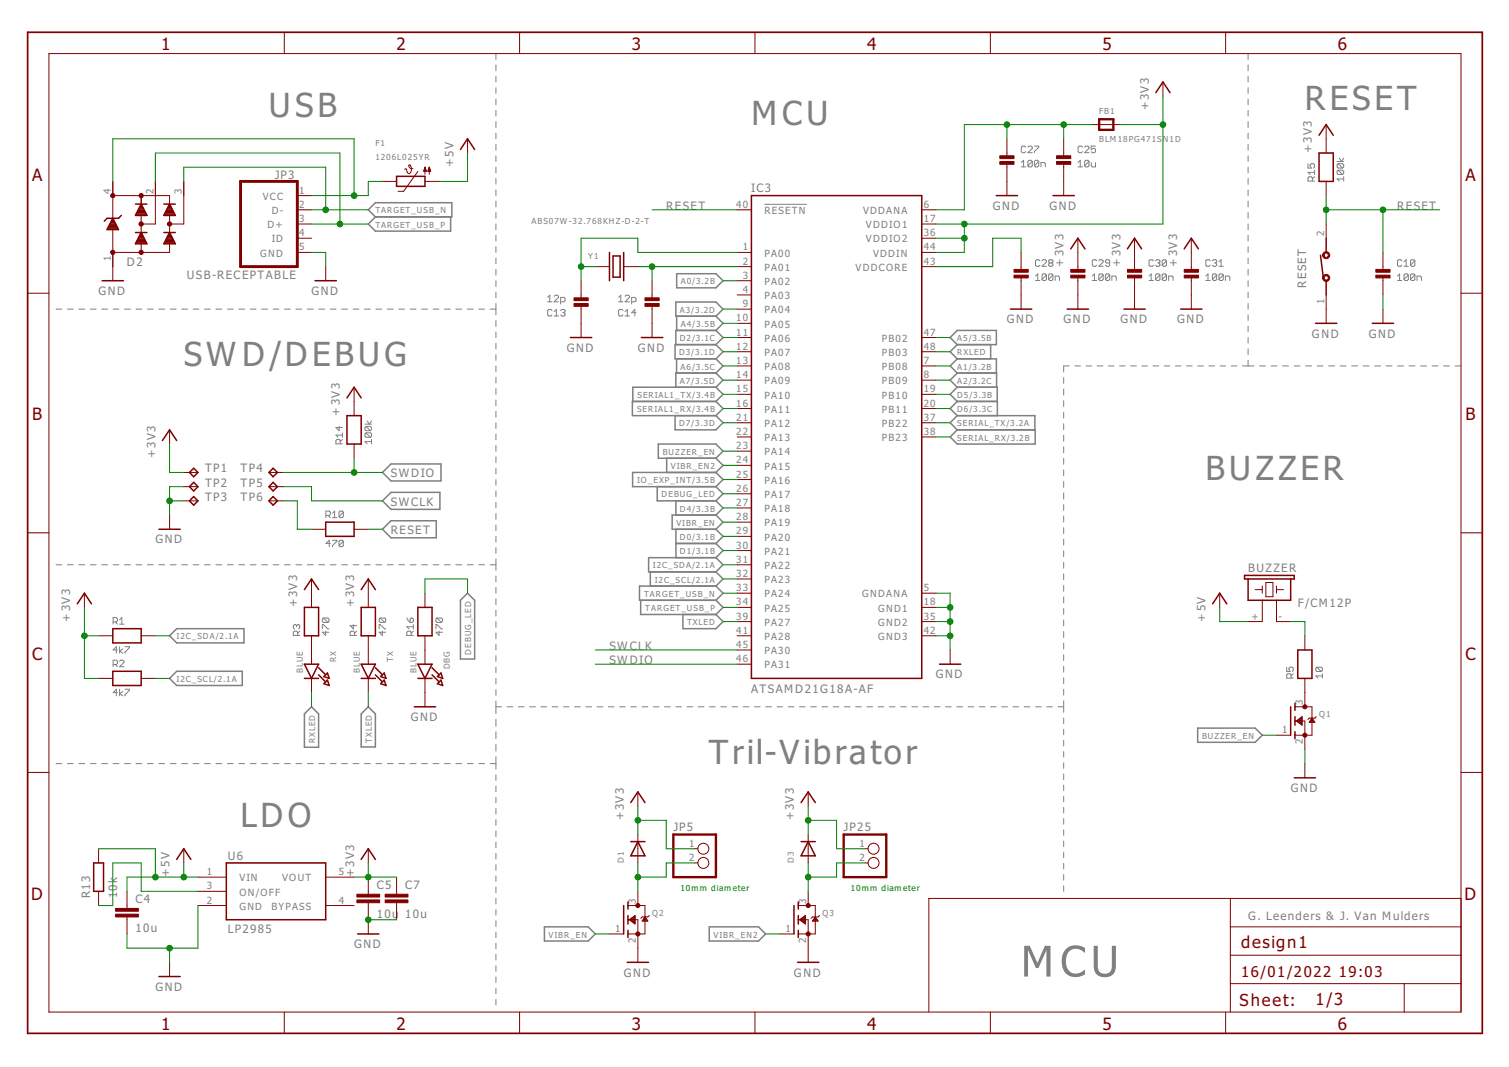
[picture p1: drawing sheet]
<svg xmlns="http://www.w3.org/2000/svg" width="297mm" height="210mm" viewBox="0 0 297 210" stroke-linecap="round" stroke-linejoin="round" font-family="sans-serif">
<defs><g id="words">
<text font-size="10" fill="#808080" x="201" y="192.1">MCU</text>
<g font-size="7.9" fill="#808080">
<text x="52.9" y="23.1">USB</text>
<text x="256.9" y="21.7">RESET</text>
<text x="147.9" y="24.5">MCU</text>
<text x="36.2" y="72">SWD/DEBUG</text>
<text x="237.3" y="94.3">BUZZER</text>
<text x="139.5" y="150.2">Tril-Vibrator</text>
<text x="47.3" y="162.8">LDO</text>
</g>
<g font-size="4" fill="#800000">
<text x="31.7" y="9.9">1</text>
<text x="78" y="9.9">2</text>
<text x="124.3" y="9.9">3</text>
<text x="170.7" y="9.9">4</text>
<text x="217" y="9.9">5</text>
<text x="263.3" y="9.9">6</text>
<text x="6.3" y="35.5">A</text>
<text x="288.5" y="35.5">A</text>
<text x="6.3" y="82.7">B</text>
<text x="288.5" y="82.7">B</text>
<text x="6.3" y="129.8">C</text>
<text x="288.5" y="129.8">C</text>
<text x="6.2" y="177">D</text>
<text x="288.3" y="177">D</text>
<text x="31.7" y="202.6">1</text>
<text x="78" y="202.6">2</text>
<text x="124.3" y="202.6">3</text>
<text x="170.7" y="202.6">4</text>
<text x="217" y="202.6">5</text>
<text x="263.3" y="202.6">6</text>
</g>
<g font-size="3.9" fill="#800000">
<text x="244.3" y="186.5">design1</text>
<text x="244" y="197.8">Sheet:</text>
<text x="259" y="197.7">1/3</text>
</g>
<g font-size="3.5" fill="#800000">
<text x="244.3" y="192.1">16/01/2022</text>
<text x="263.5" y="192.1">19:03</text>
</g>
<g font-size="2.8" fill="#808080">
<text x="226.1" y="21.7" transform="rotate(-90 226.1 21.7)">+3V3</text>
<text x="54.1" y="35.1">JP3</text>
<text x="89.2" y="32.9" transform="rotate(-90 89.2 32.9)">+5V</text>
<text x="258.3" y="30.1" transform="rotate(-90 258.3 30.1)">+3V3</text>
<text x="131.2" y="41.3">RESET</text>
<text x="147.9" y="37.8">IC3</text>
<text x="195.4" y="41.3">GND</text>
<text x="206.6" y="41.3">GND</text>
<text x="275" y="41.3">RESET</text>
<text x="25" y="52.4">D2</text>
<text x="209.4" y="52.4" transform="rotate(-90 209.4 52.4)">+3V3</text>
<text x="220.5" y="52.4" transform="rotate(-90 220.5 52.4)">+3V3</text>
<text x="231.7" y="52.4" transform="rotate(-90 231.7 52.4)">+3V3</text>
<text x="19.4" y="58">GND</text>
<text x="36.8" y="55">USB-RECEPTABLE</text>
<text x="61.3" y="58">GND</text>
<text x="257.1" y="56.6" transform="rotate(-90 257.1 56.6)">RESET</text>
<text x="198.2" y="63.6">GND</text>
<text x="209.4" y="63.6">GND</text>
<text x="220.5" y="63.6">GND</text>
<text x="231.7" y="63.6">GND</text>
<text x="111.6" y="69.2">GND</text>
<text x="125.6" y="69.2">GND</text>
<text x="258.3" y="66.4">GND</text>
<text x="269.4" y="66.4">GND</text>
<text x="66.9" y="81.8" transform="rotate(-90 66.9 81.8)">+3V3</text>
<text x="30.6" y="90.2" transform="rotate(-90 30.6 90.2)">+3V3</text>
<text x="40.4" y="92.9">TP1</text>
<text x="40.4" y="95.7">TP2</text>
<text x="47.3" y="92.9">TP4</text>
<text x="47.3" y="95.7">TP5</text>
<text x="77" y="93.9">SWDIO</text>
<text x="40.4" y="98.5">TP3</text>
<text x="47.3" y="98.5">TP6</text>
<text x="77" y="99.5">SWCLK</text>
<text x="30.6" y="106.9">GND</text>
<text x="77" y="105.1">RESET</text>
<text x="245.7" y="112.5">BUZZER</text>
<text x="58.5" y="119.5" transform="rotate(-90 58.5 119.5)">+3V3</text>
<text x="69.7" y="119.5" transform="rotate(-90 69.7 119.5)">+3V3</text>
<text x="255.5" y="119.5">F/CM12P</text>
<text x="13.8" y="122.3" transform="rotate(-90 13.8 122.3)">+3V3</text>
<text x="237.3" y="122.3" transform="rotate(-90 237.3 122.3)">+5V</text>
<text x="120" y="130.7">SWDIO</text>
<text x="120" y="127.9">SWCLK</text>
<text x="147.9" y="136.4">ATSAMD21G18A-AF</text>
<text x="184.2" y="133.4">GND</text>
<text x="80.9" y="141.8">GND</text>
<text x="254.1" y="155.8">GND</text>
<text x="122.8" y="161.4" transform="rotate(-90 122.8 161.4)">+3V3</text>
<text x="156.3" y="161.4" transform="rotate(-90 156.3 161.4)">+3V3</text>
<text x="132.5" y="163.5">JP5</text>
<text x="166.1" y="163.5">JP25</text>
<text x="33.4" y="172.6" transform="rotate(-90 33.4 172.6)">+5V</text>
<text x="44.8" y="169.2">U6</text>
<text x="69.7" y="172.6" transform="rotate(-90 69.7 172.6)">+3V3</text>
<text x="17.8" y="176.7" transform="rotate(-90 17.8 176.7)">R13</text>
<text x="23" y="176.7" transform="rotate(-90 23 176.7)">10k</text>
<text x="26.7" y="177.7">C4</text>
<text x="74.2" y="174.9">C5</text>
<text x="79.7" y="174.9">C7</text>
<text x="26.7" y="183.3">10u</text>
<text x="44.8" y="183.5">LP2985</text>
<text x="74.2" y="180.5">10u</text>
<text x="79.7" y="180.5">10u</text>
<text x="245.7" y="180.9">G. Leenders &amp; J. Van Mulders</text>
<text x="69.7" y="186.5">GND</text>
<text x="30.6" y="194.9">GND</text>
<text x="122.8" y="192.1">GND</text>
<text x="156.3" y="192.1">GND</text>
</g>
<g font-size="2.3" fill="#808080">
<text x="21.8" y="38.1" transform="rotate(-90 21.8 38.1)">4</text>
<text x="30.2" y="38.1" transform="rotate(-90 30.2 38.1)">2</text>
<text x="35.8" y="38.1" transform="rotate(-90 35.8 38.1)">3</text>
<text x="51.7" y="39.3">VCC</text>
<text x="58.9" y="38.1">1</text>
<text x="58.9" y="40.9">2</text>
<text x="144.9" y="40.9">40</text>
<text x="181.8" y="40.9">6</text>
<text x="52.6" y="44.9">D+</text>
<text x="53.5" y="47.7">ID</text>
<text x="53.5" y="42.1">D-</text>
<text x="58.9" y="43.7">3</text>
<text x="58.9" y="46.5">4</text>
<text x="150.5" y="42.1">RESETN</text>
<text x="169.9" y="42.1">VDDANA</text>
<text x="170.5" y="47.7">VDDIO2</text>
<text x="170.5" y="44.9">VDDIO1</text>
<text x="181.8" y="46.5">36</text>
<text x="181.8" y="43.7">17</text>
<text x="260.7" y="46.5" transform="rotate(-90 260.7 46.5)">2</text>
<text x="21.8" y="51.3" transform="rotate(-90 21.8 51.3)">1</text>
<text x="51.2" y="50.5">GND</text>
<text x="58.9" y="49.3">5</text>
<text x="146.2" y="52">2</text>
<text x="146.2" y="49.3">1</text>
<text x="150.5" y="53.3">PA01</text>
<text x="150.5" y="50.5">PA00</text>
<text x="168.4" y="53.3">VDDCORE</text>
<text x="171.9" y="50.5">VDDIN</text>
<text x="181.8" y="49.3">44</text>
<text x="181.8" y="52">43</text>
<text x="146.2" y="54.8">3</text>
<text x="146.2" y="57.6">4</text>
<text x="150.5" y="56.1">PA02</text>
<text x="150.5" y="58.9">PA03</text>
<text x="260.7" y="59.7" transform="rotate(-90 260.7 59.7)">1</text>
<text x="144.9" y="63.2">10</text>
<text x="146.2" y="60.4">9</text>
<text x="150.5" y="64.5">PA05</text>
<text x="150.5" y="61.7">PA04</text>
<text x="144.9" y="71.6">13</text>
<text x="144.9" y="68.8">12</text>
<text x="144.9" y="66">11</text>
<text x="150.5" y="70">PA07</text>
<text x="150.5" y="67.2">PA06</text>
<text x="173.6" y="67.2">PB02</text>
<text x="173.6" y="70">PB03</text>
<text x="181.8" y="71.6">7</text>
<text x="181.8" y="66">47</text>
<text x="181.8" y="68.8">48</text>
<text x="144.9" y="77.2">15</text>
<text x="144.9" y="74.4">14</text>
<text x="150.5" y="72.8">PA08</text>
<text x="150.5" y="75.6">PA09</text>
<text x="173.6" y="72.8">PB08</text>
<text x="173.6" y="75.6">PB09</text>
<text x="181.8" y="77.2">19</text>
<text x="181.8" y="74.4">8</text>
<text x="144.9" y="80">16</text>
<text x="144.9" y="82.8">21</text>
<text x="150.5" y="81.2">PA11</text>
<text x="150.5" y="78.4">PA10</text>
<text x="173.6" y="78.4">PB10</text>
<text x="173.6" y="81.2">PB11</text>
<text x="181.8" y="80">20</text>
<text x="181.8" y="82.8">37</text>
<text x="144.9" y="88.4">23</text>
<text x="144.9" y="85.6">22</text>
<text x="150.5" y="89.6">PA14</text>
<text x="150.5" y="84">PA12</text>
<text x="150.5" y="86.8">PA13</text>
<text x="173.6" y="84">PB22</text>
<text x="173.6" y="86.8">PB23</text>
<text x="181.8" y="85.6">38</text>
<text x="144.9" y="91.2">24</text>
<text x="144.9" y="94">25</text>
<text x="150.5" y="92.4">PA15</text>
<text x="150.5" y="95.2">PA16</text>
<text x="144.9" y="96.7">26</text>
<text x="144.9" y="99.5">27</text>
<text x="150.5" y="98">PA17</text>
<text x="150.5" y="100.8">PA18</text>
<text x="144.9" y="105.1">29</text>
<text x="144.9" y="102.3">28</text>
<text x="144.9" y="107.9">30</text>
<text x="150.5" y="106.4">PA20</text>
<text x="150.5" y="103.6">PA19</text>
<text x="144.9" y="110.7">31</text>
<text x="144.9" y="113.5">32</text>
<text x="150.5" y="109.1">PA21</text>
<text x="150.5" y="111.9">PA22</text>
<text x="144.9" y="116.3">33</text>
<text x="144.9" y="119.1">34</text>
<text x="150.5" y="114.7">PA23</text>
<text x="150.5" y="117.5">PA24</text>
<text x="169.7" y="117.5">GNDANA</text>
<text x="181.8" y="116.3">5</text>
<text x="181.8" y="119.1">18</text>
<text x="144.9" y="121.9">39</text>
<text x="144.9" y="124.7">41</text>
<text x="150.5" y="120.3">PA25</text>
<text x="150.5" y="123.1">PA27</text>
<text x="150.5" y="125.9">PA28</text>
<text x="172.9" y="120.3">GND1</text>
<text x="172.9" y="123.1">GND2</text>
<text x="172.9" y="125.9">GND3</text>
<text x="181.8" y="121.9">35</text>
<text x="181.8" y="124.7">42</text>
<text x="246.4" y="121.9">+</text>
<text x="251.7" y="121.9">-</text>
<text x="144.9" y="127.5">45</text>
<text x="144.9" y="130.3">46</text>
<text x="150.5" y="128.7">PA30</text>
<text x="150.5" y="131.5">PA31</text>
<text x="256.5" y="138.6" transform="rotate(-90 256.5 138.6)">3</text>
<text x="252.4" y="144.2">1</text>
<text x="256.5" y="146.3" transform="rotate(-90 256.5 146.3)">2</text>
<text x="135.7" y="166.6">1</text>
<text x="169.2" y="166.6">1</text>
<text x="40.7" y="172.2">1</text>
<text x="47.1" y="173.4">VIN</text>
<text x="55.5" y="173.4">VOUT</text>
<text x="66.7" y="172.2">5</text>
<text x="135.7" y="169.4">2</text>
<text x="169.2" y="169.4">2</text>
<text x="40.7" y="177.8">2</text>
<text x="40.7" y="175">3</text>
<text x="47.1" y="179">GND</text>
<text x="47.1" y="176.2">ON/OFF</text>
<text x="53.5" y="179">BYPASS</text>
<text x="66.7" y="177.8">4</text>
<text x="125.2" y="177.8" transform="rotate(-90 125.2 177.8)">3</text>
<text x="158.7" y="177.8" transform="rotate(-90 158.7 177.8)">3</text>
<text x="121.1" y="183.3">1</text>
<text x="125.2" y="185.4" transform="rotate(-90 125.2 185.4)">2</text>
<text x="154.6" y="183.3">1</text>
<text x="158.7" y="185.4" transform="rotate(-90 158.7 185.4)">2</text>
</g>
<g font-size="2" fill="#808080">
<text x="216.4" y="22.4">FB1</text>
<text x="73.9" y="28.7">F1</text>
<text x="216.4" y="28">BLM18PG471SN1D</text>
<text x="73.9" y="31.5">1206L025YR</text>
<text x="73.9" y="42">TARGET_USB_N</text>
<text x="73.9" y="44.8">TARGET_USB_P</text>
<text x="104.6" y="44.1">ABS07W-32.768KHZ-D-2-T</text>
<text x="115.8" y="51">Y1</text>
<text x="134" y="55.9">A0/3.2B</text>
<text x="133.8" y="61.5">A3/3.2D</text>
<text x="134" y="64.3">A4/3.5B</text>
<text x="133.7" y="69.9">D3/3.1D</text>
<text x="133.8" y="67.1">D2/3.1C</text>
<text x="188.4" y="69.9">RXLED</text>
<text x="188.4" y="67.1">A5/3.5B</text>
<text x="133.8" y="75.5">A7/3.5D</text>
<text x="134" y="72.7">A6/3.5C</text>
<text x="188.4" y="72.7">A1/3.2B</text>
<text x="188.4" y="75.5">A2/3.2C</text>
<text x="125.4" y="81.1">SERIAL1_RX/3.4B</text>
<text x="125.5" y="78.3">SERIAL1_TX/3.4B</text>
<text x="133.7" y="83.9">D7/3.3D</text>
<text x="188.4" y="83.9">SERIAL_TX/3.2A</text>
<text x="188.4" y="78.3">D5/3.3B</text>
<text x="188.4" y="81.1">D6/3.3C</text>
<text x="130.5" y="89.5">BUZZER_EN</text>
<text x="188.4" y="86.7">SERIAL_RX/3.2B</text>
<text x="125.4" y="95">IO_EXP_INT/3.5B</text>
<text x="132.1" y="92.2">VIBR_EN2</text>
<text x="130.2" y="97.8">DEBUG_LED</text>
<text x="133.8" y="100.6">D4/3.3B</text>
<text x="133.1" y="103.4">VIBR_EN</text>
<text x="133.8" y="106.2">D0/3.1B</text>
<text x="128.5" y="111.8">I2C_SDA/2.1A</text>
<text x="133.8" y="109">D1/3.1B</text>
<text x="126.8" y="117.4">TARGET_USB_N</text>
<text x="128.9" y="114.6">I2C_SCL/2.1A</text>
<text x="34.8" y="125.8">I2C_SDA/2.1A</text>
<text x="127" y="120.2">TARGET_USB_P</text>
<text x="135.2" y="123">TXLED</text>
<text x="66.2" y="130.2" transform="rotate(-90 66.2 130.2)">RX</text>
<text x="77.4" y="130.1" transform="rotate(-90 77.4 130.1)">TX</text>
<text x="88.5" y="131.7" transform="rotate(-90 88.5 131.7)">DBG</text>
<text x="92.7" y="128.8" transform="rotate(-90 92.7 128.8)">DEBUG_LED</text>
<text x="34.8" y="134.1">I2C_SCL/2.1A</text>
<text x="59.6" y="132.4" transform="rotate(-90 59.6 132.4)">BLUE</text>
<text x="70.8" y="132.4" transform="rotate(-90 70.8 132.4)">BLUE</text>
<text x="82" y="132.4" transform="rotate(-90 82 132.4)">BLUE</text>
<text x="259.7" y="141.1">Q1</text>
<text x="62" y="146.2" transform="rotate(-90 62 146.2)">RXLED</text>
<text x="73.2" y="146.1" transform="rotate(-90 73.2 146.1)">TXLED</text>
<text x="236.6" y="145.3">BUZZER_EN</text>
<text x="122.8" y="169.8" transform="rotate(-90 122.8 169.8)">D1</text>
<text x="156.3" y="169.8" transform="rotate(-90 156.3 169.8)">D3</text>
<text x="108" y="184.4">VIBR_EN</text>
<text x="128.4" y="180.2">Q2</text>
<text x="140.4" y="184.4">VIBR_EN2</text>
<text x="161.9" y="180.2">Q3</text>
</g>
<g font-size="2" fill="#008000">
<text x="133.9" y="175.4">10mm diameter</text>
<text x="167.5" y="175.4">10mm diameter</text>
</g>
</g></defs>
<g fill="none" stroke="#808080" stroke-width=".2">
<path d="M97.6 10.5v1.2M97.6 12.8v1.1M97.6 15v1.2M97.6 17.3v1.1M97.6 19.5v1.1M245.7 10.5v1.2M245.7 12.8v1.1M245.7 15v1.2M245.7 17.3v1.1M245.7 19.5v1.1M97.6 21.7v1.1M97.6 23.9v1.2"/>
<path d="M97.6 26.2v1.1M97.6 28.4v1.1M97.6 30.6v1.2M97.6 32.9v1.1M97.6 35.1v1.1M97.6 37.3v1.2M97.6 39.6v1.1M201 32.8h.9M201 32l.5-.5v1.3M201.9 29l-.2-.3h-.4l-.3 .3v.8l.3 .2h.4l.2-.2M202.3 29l.2-.3h.5l.2 .3v.2l-.9 .8h.9M203.2 31.7v.9l-.2 .2h-.5l-.2-.2"/>
<path d="M203.2 31.7l-.2-.2h-.5l-.2 .2v.9M203.2 31.7l-.9 .9M203.6 28.7h.9v.3l-.9 .8v.2M204.5 31.7v.9l-.2 .2h-.5l-.2-.2M204.5 31.7l-.2-.2h-.5l-.2 .2v.9M204.5 31.7l-.9 .9M204.9 32.8v-.8h.6l.3 .2v.6M212.2 32l.4-.5v1.3M212.2 32.8h.9M213.1 29l-.2-.3h-.5l-.2 .3v.8l.2 .2h.5l.2-.2M213.5 29l.2-.3h.4l.3 .3v.2l-.9 .8h.9M214.4 31.7v.9l-.3 .2h-.4l-.2-.2"/>
<path d="M214.4 31.7l-.3-.2h-.4l-.2 .2v.9M214.4 31.7l-.9 .9M214.8 32v.6l.2 .2h.6v-.8M215.6 28.7h-.8v.7l.4-.2 .4 .2v.4l-.2 .2h-.4l-.2-.2M245.7 21.7v1.1M245.7 23.9v1.2M245.7 26.2v1.1M245.7 28.4v1.1M245.7 30.6v1.2M245.7 32.9v1.1M245.7 35.1v1.2M245.7 37.4v1.1"/>
<path d="M245.7 39.6v1.1M257.5 32.2v.9h.6l-.2-.5v-.2l.2-.2h.5l.2 .2v.4l-.2 .3M258.3 35.6v-.6l-.2-.2h-.4l-.2 .2v.6h1.3M258.8 34.8l-.5 .4M258.8 33.9h-1.3l.4 .4M258.8 33.5v.8M263.2 31.8h1.3M263.4 32.2h.9l.2 .2v.4l-.2 .3M263.4 33.5h.9l.2 .2v.4l-.2 .2M263.4 33.5l-.2 .2v.4l.2 .2h.9M263.4 32.2l-.2 .2v.4l.2 .3h.9M263.4 33.5l.9 .8"/>
<path d="M263.4 32.2l.9 .9M263.6 31.1l.5 .7 .4-.7M264.5 35.2h-1.3l.4 .4M264.5 34.8v.8M97.6 41.8v1.1M97.6 44v1.2M97.6 46.3v1.1M97.6 48.5v1.2M97.6 50.8v1.1M97.6 53v1.1M97.6 55.2v1.1M97.6 57.4v1.2"/>
<path d="M97.6 59.7v2.3M107.8 58.5l.4-.4v1.3M107.8 59.4h.8M109.1 58.3l.2-.2h.4l.2 .2v.2l-.8 .9h.8M110.4 59.4h.6l.2-.2v-.5l-.2-.2h-.6v1.3M121.8 59.4h.8M121.8 58.5l.4-.4v1.3M123 58.3l.3-.2h.4l.2 .2v.2l-.9 .9h.9M124.3 59.4h.7l.2-.2v-.5l-.2-.2h-.7v1.3M150.5 40.2h8.3M203.8 54.3l.5-.4v1.3M203.8 55.2h.9"/>
<path d="M204.7 51.3l-.2-.2h-.5l-.2 .2v.9l.2 .2h.5l.2-.2M205.1 51.3l.2-.2h.5l.2 .2v.2l-.9 .9h.9M206 54.1v.9l-.2 .2h-.5l-.2-.2M206 54.1l-.2-.2h-.5l-.2 .2v.9M206 54.1l-.9 .9M206.6 51.7l-.2-.2 .2-.4h.5l.2 .2-.2 .4M206.6 51.7l-.2 .3 .2 .4h.5l.2-.2-.2-.5M206.6 51.7h.5M207.3 54.1v.9l-.2 .2h-.5l-.2-.2M207.3 54.1l-.2-.2h-.5l-.2 .2v.9M207.3 54.1l-.9 .9M207.7 55.2v-.9h.6l.3 .2v.7"/>
<path d="M215 55.2h.9M215 54.3l.4-.4v1.3M215.9 51.3l-.2-.2h-.5l-.2 .2v.9l.2 .2h.5l.2-.2M216.3 51.3l.2-.2h.4l.2 .2v.2l-.8 .9h.8M217.1 54.1v.9l-.2 .2h-.4l-.2-.2M217.1 54.1l-.2-.2h-.4l-.2 .2v.9M217.1 54.1l-.8 .9M218.4 54.1v.9l-.2 .2h-.4l-.2-.2M218.4 54.1l-.2-.2h-.4l-.2 .2v.9M218.4 51.7h-.6l-.2-.2 .2-.4h.4l.2 .2v.9l-.2 .2h-.4l-.2-.2M218.4 54.1l-.8 .9M218.9 55.2v-.9h.6l.2 .2v.7"/>
<path d="M226.2 55.2h.9M226.2 54.3l.4-.4v1.3M227.1 51.3l-.3-.2h-.4l-.2 .2v.9l.2 .2h.4l.3-.2M227.5 51.3l.2-.2h.4l.2 .2-.2 .4M227.9 51.7h.2M228.1 51.7l.2 .3-.2 .4h-.4l-.2-.2M228.3 54.1v.9l-.2 .2h-.4l-.2-.2M228.3 54.1l-.2-.2h-.4l-.2 .2v.9M228.3 54.1l-.8 .9M229.6 54.1v.9l-.2 .2h-.4l-.2-.2M229.6 54.1l-.2-.2h-.4l-.2 .2v.9M229.6 51.3l-.2-.2h-.4l-.2 .2v.9"/>
<path d="M229.6 51.3v.9l-.2 .2h-.4l-.2-.2M229.6 54.1l-.8 .9M229.6 51.3l-.8 .9M230 55.2v-.9h.7l.2 .2v.7M237.4 55.2h.8M237.4 54.3l.4-.4v1.3M238.2 51.3l-.2-.2h-.4l-.2 .2v.9l.2 .2h.4l.2-.2M238.7 51.3l.2-.2h.4l.2 .2-.2 .4M239.1 51.7h.2M239.3 51.7l.2 .3-.2 .4h-.4l-.2-.2M239.5 54.1v.9l-.2 .2h-.4l-.2-.2M239.5 54.1l-.2-.2h-.4l-.2 .2v.9"/>
<path d="M239.5 54.1l-.8 .9M239.9 52.4h.9M239.9 51.5l.5-.4v1.3M240.8 54.1v.9l-.2 .2h-.4l-.3-.2M240.8 54.1l-.2-.2h-.4l-.3 .2v.9M240.8 54.1l-.9 .9M241.2 55.2v-.9h.7l.2 .2v.7M245.7 41.8v1.1M245.7 44v1.2M245.7 46.3v1.1M245.7 48.5v1.2M245.7 50.8v1.1"/>
<path d="M245.7 53v1.1M245.7 55.2v1.1M245.7 57.4v1.2M245.7 59.7v1.1M275.1 55.2h.8M275.1 54.3l.4-.4v1.3M275.9 51.3l-.2-.2h-.4l-.2 .2v.9l.2 .2h.4l.2-.2M276.4 52.4h.8M276.4 51.5l.4-.4v1.3M277.2 54.1v.9l-.2 .2h-.4l-.2-.2M277.2 54.1l-.2-.2h-.4l-.2 .2v.9M277.2 54.1l-.8 .9"/>
<path d="M278.5 54.1v.9l-.2 .2h-.4l-.3-.2M278.5 54.1l-.2-.2h-.4l-.3 .2v.9M278.5 51.3l-.2-.2h-.4l-.3 .2v.9M278.5 51.3v.9l-.2 .2h-.4l-.3-.2M278.5 54.1l-.9 .9M278.5 51.3l-.9 .9M278.9 55.2v-.9h.7l.2 .2v.7M11 60.8h1.2M13.3 60.8h1.1M15.5 60.8h1.2M17.8 60.8h1.1M20 60.8h1.2"/>
<path d="M22.3 60.8h1.1M24.5 60.8h1.2M26.8 60.8h1.1M29 60.8h1.2M31.3 60.8h1.1M33.5 60.8h1.2M35.8 60.8h1.1M38 60.8h1.2M40.3 60.8h1.1M42.5 60.8h1.2M44.8 60.8h1.1M47 60.8h1.2"/>
<path d="M49.3 60.8h1.1M51.5 60.8h1.2M53.8 60.8h1.1M56 60.8h1.1M58.3 60.8h1.1M60.5 60.8h1.2M62.7 60.8h1.2M65 60.8h1.1M67.2 60.8h1.2M69.5 60.8h1.1M71.7 60.8h1.2M74 60.8h1.1"/>
<path d="M76.2 60.8h1.2M78.5 60.8h1.1M80.7 60.8h1.2M83 60.8h1.1M85.2 60.8h1.2M87.5 60.8h1.1M89.7 60.8h1.2M92 60.8h1.1M94.2 60.8h1.2M96.5 60.8h1.1M97.6 63.1v1.1M97.6 65.3v1.1"/>
<path d="M97.6 67.5v1.2M97.6 69.8v1.1M97.6 72v1.1M97.6 74.2v1.2M97.6 76.5v1.1M97.6 78.7v1.1M108.6 61.1l-.2-.2h-.4l-.2 .2v.9l.2 .2h.4l.2-.2M109.1 62.2h.8M109.1 61.3l.4-.4v1.3M110.4 61.1l.2-.2h.4l.2 .2-.2 .4M110.8 61.5h.2M111 61.5l.2 .2-.2 .5h-.4l-.2-.2"/>
<path d="M122.6 61.1l-.2-.2h-.4l-.2 .2v.9l.2 .2h.4l.2-.2M123 62.2h.9M123 61.3l.5-.4v1.3M125.2 61.5h-.9l.7-.6v1.3M209.4 74.3v1.1M209.4 76.5v1.2M209.4 78.8v1.2M210.5 72h-1.1v1.2M211.6 72h1.1M213.8 72h1.1M216 72h1.1M218.2 72h1.1"/>
<path d="M220.4 72h1.1M222.6 72h1.1M224.8 72h1.1M227 72h1.1M229.2 72h1.1M231.4 72h1.1M233.6 72h1.1M235.8 72h1.1M238 72h1.1M240.2 72h1.1M242.4 72h1.1M244.6 72h2.2"/>
<path d="M245.7 61.9v1.2M245.7 64.2v1.1M245.7 66.4v1.1M245.7 68.6v1.2M245.7 70.9v1.1M247.9 72h1.2M250.2 72h1.2M252.5 72h1.1M254.7 72h1.2M257 72h1.2M259.3 72h1.1M261.5 72h1.2"/>
<path d="M263.8 72h1.2M266.1 72h1.1M268.3 72h1.2M270.6 72h1.2M272.8 72h1.2M275.1 72h1.2M277.4 72h1.1M279.6 72h1.2M281.9 72h1.2M284.2 72h1.1M286.4 72h1.2M66.8 83.9v.8l-.7-.6h1.3"/>
<path d="M67 87.3v-.6l-.2-.3h-.5l-.2 .3v.6h1.3M67.4 86.4l-.4 .5M67.4 85.6h-1.3l.4 .4M67.4 85.2v.8M71.8 83.4h1.3M72.1 83.9h.8l.2 .2v.4l-.2 .2M72.1 85.2h.8l.2 .2v.4l-.2 .2M72.1 85.2l-.3 .2v.4l.3 .2h.8M72.1 83.9l-.3 .2v.4l.3 .2h.8M72.1 85.2l.8 .8M72.1 83.9l.8 .8M72.3 82.8l.4 .6 .4-.6"/>
<path d="M73.1 86.9h-1.3l.5 .4M73.1 86.4v.9M97.6 80.9v1.2M97.6 83.2v1.1M97.6 85.4v1.1M97.6 87.6v1.2M97.6 89.9v1.1M97.6 92.1v1.1M97.6 94.3v1.2M97.6 96.6v1.1M97.6 98.8v1.1M209.4 81.1v1.2"/>
<path d="M209.4 83.4v1.1M209.4 85.6v1.2M209.4 87.9v1.2M209.4 90.2v1.1M209.4 92.4v1.2M209.4 94.7v1.2M209.4 97v1.1M209.4 99.3v1.1M11 111.1h1.2M13.3 111.1h1.1M15.5 111.1h1.2M17.8 111.1h1.1"/>
<path d="M20 111.1h1.2M22.3 111.1h1.1M24.5 111.1h1.2M26.8 111.1h1.1M29 111.1h1.2M31.3 111.1h1.1M33.5 111.1h1.2M35.8 111.1h1.1M38 111.1h1.2M40.3 111.1h1.1M42.5 111.1h1.2M44.8 111.1h1.1"/>
<path d="M47 111.1h1.2M49.3 111.1h1.1M51.5 111.1h1.2M53.8 111.1h1.1M56 111.1h1.1M58.3 111.1h1.1M60.5 111.1h1.2M62.7 111.1h1.2M64.2 101.4h.6l.2-.2v-.4l-.2-.3h-.6v1.3M64.6 101.4l.4 .4M65 111.1h1.1M65 106.9h-.8l.6-.6v1.2"/>
<path d="M65.4 106.3h.9v.2l-.9 .8v.2M65.4 101l.5-.5v1.3M65.4 101.8h.9M67.2 111.1h1.2M67.6 106.5l-.2-.2h-.4l-.3 .2v.8M67.6 100.8l-.2-.3h-.4l-.3 .3v.8M67.6 100.8v.8l-.2 .2h-.4l-.3-.2M67.6 106.5v.8l-.2 .2h-.4l-.3-.2M67.6 106.5l-.9 .8M67.6 100.8l-.9 .8M69.5 111.1h1.1M71.7 111.1h1.2"/>
<path d="M74 111.1h1.1M76.2 111.1h1.2M78.5 111.1h1.1M80.7 111.1h1.2M83 111.1h1.1M85.2 111.1h1.2M87.5 111.1h1.1M89.7 111.1h1.2M92 111.1h1.1M94.2 111.1h1.2M96.5 111.1h1.1M97.6 101v1.2"/>
<path d="M97.6 103.3v1.1M97.6 105.5v1.1M97.6 107.7v1.2M97.6 110v2.2M97.6 113.3v1.2M97.6 115.6v1.1M97.6 117.8v1.1M209.4 101.5v1.2M209.4 103.8v1.2M209.4 106.1v1.1M209.4 108.3v1.2M209.4 110.6v1.2"/>
<path d="M209.4 112.9v1.1M209.4 115.1v1.2M209.4 117.4v1.2M209.4 119.7v1.2M22.3 122.3h.6l.2-.2v-.4l-.2-.2h-.6v1.3M22.3 130.7h.6l.2-.2v-.4l-.2-.2h-.6v1.2M22.7 122.3l.4 .5M22.7 130.7l.4 .4M23.1 127.9h-.8l.6-.7v1.3M23.1 136.2h-.8l.6-.6v1.3M23.5 127.2v1.3M23.5 135.6v1.3"/>
<path d="M23.5 121.9l.5-.4v1.3M23.5 122.8h.9M23.5 130.1l.2-.2h.5l.2 .2v.2l-.9 .8h.9M24.2 127.7l-.7 .4 .7 .4M24.2 136l-.7 .5 .7 .4M24.6 127.2h.9v.2l-.9 .9v.2M24.6 135.6h.9v.2l-.9 .9v.2M58.4 123.1l-.2-.2-.5 .2v.4l.3 .2M58.4 123.1l.2-.2 .4 .2v.4l-.2 .2M58.4 123.1v.2M58.6 125v-.6l-.2-.2h-.4l-.3 .2v.6h1.3M59 124.2l-.4 .4"/>
<path d="M63.5 123.7v-.8h.2l.8 .8h.2M63.7 121.6l-.2 .2v.4l.2 .2h.8M63.7 121.6h.8l.2 .2v.4l-.2 .2M63.7 121.6l.8 .8M64.1 124.2v.8l-.6-.6h1.2M69.6 122.9v.8l-.7-.6h1.3M69.8 125v-.6l-.2-.2h-.5l-.2 .2v.6h1.3M70.2 124.2l-.4 .4M74.6 123.7v-.8h.2l.9 .8h.2M74.8 121.6l-.2 .2v.4l.2 .2h.9M74.8 121.6h.9l.2 .2v.4l-.2 .2M74.8 121.6l.9 .8"/>
<path d="M75.3 124.2v.8l-.7-.6h1.3M80.1 121.6l.6 .8M80.9 121.6l.5 .2v.4l-.2 .2h-.5v-.6zM80.9 125v-.6l-.2-.2h-.4l-.2 .2v.6h1.3M81.4 124.2l-.5 .4M81.4 123.3h-1.3l.4 .4M81.4 122.9v.8M85.8 123.7v-.8h.2l.9 .8h.2M86 121.6l-.2 .2v.4l.2 .2h.9M86 121.6h.9l.2 .2v.4l-.2 .2M86 121.6l.9 .8M86.4 124.2v.8l-.6-.6h1.3"/>
<path d="M97.6 120v1.2M97.6 122.3v1.1M97.6 124.5v1.1M97.6 126.7v1.2M97.6 129v1.1M97.6 131.2v1.1M97.6 133.4v1.2M97.6 135.7v1.1M97.6 137.9v2.5M97.6 139h1.1M99.8 139h1.1M102 139h1.2"/>
<path d="M104.3 139h1.1M106.5 139h1.1M108.7 139h1.1M110.9 139h1.1M113.1 139h1.1M115.3 139h1.1M117.5 139h1.2M119.8 139h1.1M122 139h1.1M124.2 139h1.1M126.4 139h1.1M128.6 139h1.1"/>
<path d="M130.8 139h1.1M133 139h1.1M135.2 139h1.2M137.5 139h1.1M139.7 139h1.1M141.9 139h1.1M144.1 139h1.1M146.3 139h1.1M148.5 139h1.1M150.7 139h1.1M153 139h1.1M155.2 139h1.1"/>
<path d="M157.4 139h1.1M159.6 139h1.1M161.8 139h1.1M164 139h1.1M166.2 139h1.1M168.4 139h1.1M170.6 139h1.2M172.8 139h1.2M175.1 139h1.1M177.3 139h1.1M179.5 139h1.1M181.7 139h1.1"/>
<path d="M183.9 139h1.1M186.1 139h1.1M188.3 139h1.2M190.6 139h1.1M192.8 139h1.1M195 139h1.1M197.2 139h1.1M199.4 139h1.1M201.6 139h1.1M203.8 139h1.2M206 139h1.2M208.3 139h1.1"/>
<path d="M209.4 122v1.1M209.4 124.2v1.2M209.4 126.5v1.2M209.4 128.8v1.1M209.4 131v1.2M209.4 133.3v1.2M209.4 135.6v1.2M209.4 137.9v2.2M253.3 131.3v.8h.6l-.2-.6 .2-.2h.5l.2 .2v.4l-.2 .2M254.1 133.4v-.6l-.2-.3h-.4l-.2 .3v.6h1.3M254.6 132.5l-.5 .5M259.2 131.3h.9l.2 .2v.4l-.2 .2"/>
<path d="M259.2 131.3l-.2 .2v.4l.2 .2h.9M259.2 131.3l.9 .8M260.3 133h-1.3l.4 .4M260.3 132.5v.9M11 150.2h1.2M13.3 150.2h1.1M15.5 150.2h1.2M17.8 150.2h1.1M20 150.2h1.2M22.3 150.2h1.1M24.5 150.2h1.2M26.8 150.2h1.1"/>
<path d="M29 150.2h1.2M31.3 150.2h1.1M33.5 150.2h1.2M35.8 150.2h1.1M38 150.2h1.2M40.3 150.2h1.1M42.5 150.2h1.2M44.8 150.2h1.1M47 150.2h1.2M49.3 150.2h1.1M51.5 150.2h1.2M53.8 150.2h1.1"/>
<path d="M56 150.2h1.1M58.3 150.2h1.1M60.5 150.2h1.2M62.7 150.2h1.2M65 150.2h1.1M67.2 150.2h1.2M69.5 150.2h1.1M71.7 150.2h1.2M74 150.2h1.1M76.2 150.2h1.2M78.5 150.2h1.1M80.7 150.2h1.2"/>
<path d="M83 150.2h1.1M85.2 150.2h1.2M87.5 150.2h1.1M89.7 150.2h1.2M92 150.2h1.1M94.2 150.2h1.2M96.5 150.2h1.1M97.6 141.5v1.4M97.6 144v1.3M97.6 146.4v1.4M97.6 148.9v2.4M97.6 152.4v1.1"/>
<path d="M97.6 154.6v1.1M97.6 156.8v1.1M97.6 159v1.1M209.4 141.2v1.1M209.4 143.4v1.1M209.4 145.6v1.1M209.4 147.8v1.1M209.4 150.1v1.1M209.4 152.3v1.1M209.4 154.4v1.1M209.4 156.6v1.1M209.4 158.8v1.1"/>
<path d="M97.6 161.2v1.2M97.6 163.5v1.1M97.6 165.7v1.1M97.6 167.9v1.1M97.6 170.1v1.1M97.6 172.3v1.1M97.6 174.5v1.1M97.6 176.7v1.1M97.6 178.9v1.1M209.4 161v1.1M209.4 163.2v1.1M209.4 165.4v1.1"/>
<path d="M209.4 167.6v1.1M209.4 169.8v1.1M209.4 172v1.1M209.4 174.2v1.1M97.6 181.1v1.1M97.6 183.3v1.1M97.6 185.5v1.1M97.6 187.7v1.2M97.6 190v1.1M97.6 192.2v1.1M97.6 194.4v1.1M97.6 196.6v1.1"/>
</g>
<g fill="none" stroke="#808080" stroke-width=".3">
<path d="M72.5 41.3l1.4-1.4h15v2.8h-15zM73.9 42.7l-1.4 1.4 1.4 1.4h14.8v-2.8M133 59.4h7.9l1.4 1.4-1.4 1.4h-7.9zM133.2 53.8h7.7l1.4 1.4-1.4 1.4h-7.7zM133.2 70.6v2.8M133.2 62.2v2.8M140.9 67.8h-8v2.8h8M140.9 67.8l1.4 1.4-1.4 1.4M140.9 79h-16.4v2.8h16.4M140.9 73.4h-7.9v2.8M140.9 76.2h-16.3v2.8M140.9 65h-7.9v2.8"/>
<path d="M140.9 62.2l1.4 1.4-1.4 1.4M140.9 65l1.4 1.4-1.4 1.4M140.9 76.2l1.4 1.4-1.4 1.4M140.9 79l1.4 1.4-1.4 1.4M140.9 73.4l1.4 1.4-1.4 1.4M140.9 70.6l1.4 1.4-1.4 1.4M187 66.4l1.4-1.4h7.7v2.8h-7.7zM188.4 70.6l-1.4 1.4 1.4 1.4M188.4 73.4l-1.4 1.4 1.4 1.4M188.4 67.8l-1.4 1.4 1.4 1.4M188.4 70.6h7.7v2.8M188.4 76.2l-1.4 1.4 1.4 1.4"/>
<path d="M188.4 73.4h7.8v2.8M188.4 76.2h7.9v5.6M188.4 79h7.9M188.4 79l-1.4 1.4 1.4 1.4M195 67.8v2.8M75.3 92.9l1.7-1.6h9.8v3.3h-9.8zM75.3 98.5l1.7-1.6h9.6v3.3h-9.6zM129.4 95.7v2.8h11.5M129.6 87.4h11.3l1.4 1.4-1.4 1.3h-11.3zM131.2 90.1v2.8M132.9 81.8v2.8h8l1.4-1.4-1.4-1.4M133.1 98.5v2.8"/>
<path d="M140.9 92.9l1.4 1.4-1.4 1.4M140.9 92.9h-16.4v2.8h16.4M140.9 98.5l1.4 1.4-1.4 1.4M140.9 95.7l1.4 1.4-1.4 1.4M140.9 90.1l1.4 1.4-1.4 1.4M187 86l1.4-1.4h15.4v2.8h-15.4zM188.4 81.8h15.3v2.8M188.4 81.8l-1.4 1.4 1.4 1.4M75.3 104.1l1.7-1.7h8.9v3.4h-8.9zM90.6 118.1l1.4-1.4 1.4 1.4v11.5h-2.8zM126.1 118.1v2.8h14.8M128 112.5v2.8"/>
<path d="M133.1 106.9h7.8M133.1 104.1v5.6M140.9 115.3l1.4 1.4-1.4 1.4M140.9 115.3h-15v2.8h15M140.9 118.1l1.4 1.4-1.4 1.4M140.9 109.7l1.4 1.4-1.4 1.4M140.9 109.7h-13.2v2.8h13.2M140.9 112.5l1.4 1.4-1.4 1.4M140.9 101.3l1.4 1.4-1.4 1.4M140.9 101.3h-8.6v2.8h8.6M140.9 104.1l1.4 1.4-1.4 1.4M140.9 106.9l1.4 1.4-1.4 1.4"/>
<path d="M33.4 125.1l1.4-1.4h13.2v2.8h-13.2zM33.4 133.5l1.4-1.4h12.9v2.8h-12.9zM72.5 139l1.4 1.4v6.5h-2.8v-6.5zM134.4 120.9v2.8h6.5l1.4-1.4-1.4-1.4M59.9 140.4l1.4-1.4 1.4 1.4v6.6h-2.8zM235.8 143.2h11.3l1.4 1.4-1.4 1.4h-11.3zM107.2 182.3h8.6l1.4 1.4-1.4 1.4h-8.6zM139.6 182.3h9.7l1.4 1.4-1.4 1.4h-9.7z"/>
</g>
<g fill="none" stroke="#800000" stroke-width=".3">
<path d="M227.5 18.2l1.4-2.1 1.4 2.1M27.8 38.5v1.7M78.1 34.7h5.6v2h-5.6zM90.6 29.4l1.4-2.1 1.4 2.1M147.9 38.5h33.5v95h-33.5zM196.1 38.5h4.2M207.3 38.5h4.2M259.7 30.1h2.7v5.6h-2.7zM259.7 26.6l1.3-2.1 1.4 2.1M20.1 55.2h4.2M21.1 45.1h2.2M21.3 44.8h1.8"/>
<path d="M21.4 44.6h1.6M21.5 44.3h1.4M21.6 44.1h1.2M21.8 43.8h.8M21.9 43.6h.6M22 43.3h.4M22.1 43.1h.2M22.2 42.9l1.1 2.3h-2.2zM23.9 42.4l-.6 .5h-2.2l-.6 .6M26.7 40.2h2.2M26.7 45.7h2.2M26.8 47.8h2"/>
<path d="M26.8 42.1h2M26.9 47.5h1.8M26.9 41.8h1.7M27 47.3h1.6M27.1 41.6h1.4M27.1 47.1h1.3M27.2 41.4h1.2M27.3 46.8h1M27.3 41.1h1M27.4 46.6h.8M27.4 40.9h.8M27.5 46.3h.6"/>
<path d="M27.6 40.6h.4M27.6 46.1h.4M27.7 40.4h.2M27.7 45.8h.1M27.8 40.2l1.1 2.2h-2.2zM27.8 45.7l1.1 2.3h-2.2zM32.3 40.2h2.2M32.3 45.7h2.2M32.3 47.8h2.1M32.4 42.1h2M32.5 47.5h1.8M32.5 41.8h1.7"/>
<path d="M32.6 47.3h1.6M32.6 41.6h1.5M32.7 47.1h1.3M32.8 41.4h1.2M32.9 46.8h1M32.9 41.1h.9M33 46.6h.8M33 40.9h.7M33.1 46.3h.6M33.1 40.6h.5M33.2 46.1h.3M33.3 40.4h.2"/>
<path d="M33.3 45.8h.1M33.4 40.2l1.1 2.2h-2.2zM33.4 45.7l1.1 2.3h-2.2zM62 55.2h4.2M120 49.7v5.5M120.7 50.4h1.4v4.1h-1.4zM122.8 49.7v5.5M210.8 49l1.4-2.1 1.4 2.1M221.9 49l1.4-2.1 1.4 2.1M233.1 49l1.4-2.1 1.4 2.1M259.9 50.2l.6 4.5M261 46.9v2.8"/>
<path d="M261 55.2v2.8M68.3 78.3l1.4-2.1 1.4 2.1M112.3 66.4h4.2M126.3 66.4h4.2M198.9 60.8h4.2M210.1 60.8h4.2M221.3 60.8h4.1M232.4 60.8h4.2M259 63.6h4.1M270.1 63.6h4.2M32 86.7l1.4-2.1 1.4 2.1M38.1 92.1l.9 .8-.9 .9-.8-.9z"/>
<path d="M38.1 94.9l.9 .8-.9 .9-.8-.9zM38.1 97.7l.9 .8-.9 .9-.8-.9zM53.8 92.1l.8 .8-.8 .9-.9-.9zM53.8 94.9l.8 .8-.8 .9-.9-.9zM53.8 97.7l.8 .8-.8 .9-.9-.9zM68.3 81.8h2.8v5.6h-2.8zM15.2 118.8l1.4-2.1 1.4 2.1M31.3 104.1h4.2M59.9 119.5h2.8v5.6h-2.8zM59.9 116l1.4-2.1 1.4 2.1M64.1 102.7h5.6v2.8h-5.6zM71.1 119.5h2.8v5.6h-2.8z"/>
<path d="M71.1 116l1.4-2.1 1.4 2.1M82.3 119.5h2.7v5.6h-2.7zM238.7 118.8l1.4-2.1 1.4 2.1M245 113.2h9.8v.7h-9.8zM245.7 113.9v4.2h8.4v-4.2M22.2 123.7h5.6v2.8h-5.6zM22.2 132.1h5.6v2.8h-5.6zM59.9 133.5h2.8M59.9 130.7h2.8l-1.4 2.8zM62.7 132.8l1.4 1.4M62.7 131.4l1.4 1.4M63.8 133.1l.7-.7 .3 1.1z"/>
<path d="M63.8 134.5l.7-.7 .3 1.1zM71.1 133.5h2.8M71.1 130.7h2.8l-1.4 2.8zM73.9 132.8l1.4 1.4M73.9 131.4l1.4 1.4M74.9 133.1l.7-.7 .4 1.1zM74.9 134.5l.7-.7 .4 1.1zM81.6 139h4.1M82.3 133.5h2.7M82.3 130.7h2.7l-1.3 2.8zM85 132.8l1.4 1.4M85 131.4l1.4 1.4"/>
<path d="M86.1 133.1l.7-.7 .3 1.1zM86.1 134.5l.7-.7 .3 1.1zM184.9 130.7h4.2M254.1 139v5.6M254.9 138.3v1.4M255.5 127.9h2.8v5.6h-2.8zM124.2 157.9l1.4-2.1 1.4 2.1M157.7 157.9l1.4-2.1 1.4 2.1M254.8 153h4.2M254.9 141v1.7M254.9 143.9v1.4M18.4 169.8h2v5.5h-2z"/>
<path d="M34.8 169.1l1.4-2.1 1.4 2.1M44.6 169.8h19.5v11.1h-19.5zM71.1 169.1l1.4-2.1 1.4 2.1M122.8 178.1v5.6M123.6 177.4v1.4M124.2 165.6h2.8M125.6 165.6l1.4 2.8h-2.8zM156.3 178.1v5.6M157.1 177.4v1.4M157.7 165.6h2.8M159.1 165.6l1.4 2.8h-2.8zM31.3 192.1h4.2"/>
<path d="M70.4 183.7h4.2M123.5 189.3h4.2M123.6 180.1v1.7M123.6 183v1.4M157 189.3h4.2M157.1 180.1v1.7M157.1 183v1.4"/>
</g>
<g fill="none" stroke="#800000" stroke-width=".2">
<path d="M9.6 10.5h278v188.6h-278zM56 6.3v4.2M102.3 6.3v4.2M148.6 6.3v4.2M194.9 6.3v4.2M228.9 16.1v2.8M241.3 6.3v4.2M22.2 38.5h11.2v1.7M22.2 35.7v7.2M30.6 35.7v8.4h-2.8M36.2 35.7v8.4h-2.8M58.5 38.5h2.8"/>
<path d="M75.3 35.7h2.8M81.3 33.2a.57 .57 0 0 1-.6-.2 .57 .57 0 0 1-.2-.6 1.01 1.01 0 0 1 .1 1.7l-.4-.1-.2-.8-.3 .1M82.3 33.7l-2.8 3.9h-1.1M83.4 33.6h.5M83.5 33.5h.3M83.5 33.3h.3M83.6 33.2h.2M83.6 33.1h.1M83.7 32.9v1.4M83.7 35.7h2.7M83.7 32.9l.2 .8h-.5zM83.7 32.9h.1"/>
<path d="M84.3 33.6h.4M84.3 33.5h.4M84.3 33.3h.3M84.4 33.2h.2M84.4 33.1h.2M84.5 32.9v1.4M84.5 32.9l.3 .8h-.6zM84.5 32.9h.1M92 27.3v2.8M198.2 27.3v3.6M198.2 32v6.5M209.4 27.3v3.6"/>
<path d="M209.4 32v6.5M215 24.5h5.6M261 24.5v5.6M261 35.7v2.8M5.4 57.7h4.2M22.2 45.2v10M27.8 42.4v3.3M27.8 48v1.7M33.4 48v1.7h-11.2M33.4 42.4v3.3M58.5 46.9h2.8M58.5 41.3h2.8"/>
<path d="M58.5 49.7h2.8M58.5 44.1h2.8M64.1 52.5v2.7M114.4 55.2v3.7M114.4 60v6.4M117.2 52.5h2.8M122.8 52.5h2.8M128.4 55.2v3.7M128.4 60v6.4M145.1 52.5h2.8M145.1 55.2h2.8M145.1 41.3h2.8"/>
<path d="M145.1 58h2.8M145.1 49.7h2.8M181.4 46.9h2.8M181.4 52.5h2.8M181.4 41.3h2.8M181.4 49.7h2.8M181.4 44.1h2.8M201 49.7v3.6M201 54.4v6.4M212.2 46.9v6.4M212.2 54.4v6.4M223.3 46.9v6.4"/>
<path d="M223.3 54.4v6.4M234.5 46.9v6.4M234.5 54.4v6.4M261 44.1v2.8M261 58v5.6M272.2 49.7v3.6M272.2 54.4v3.6M287.6 57.7h4.2M69.7 76.2v5.6M145.1 72h2.8M145.1 77.6h2.8M145.1 74.8h2.8"/>
<path d="M145.1 63.6h2.8M145.1 69.2h2.8M145.1 60.8h2.8M145.1 66.4h2.8M181.4 72h2.8M181.4 77.6h2.8M181.4 74.8h2.8M181.4 69.2h2.8M181.4 66.4h2.8M272.2 60.8v2.8M33.4 84.6v2.8M36.2 92.9h2.8"/>
<path d="M36.2 95.7h2.8M36.2 98.5h2.8M52.9 92.9h2.8M52.9 95.7h2.8M52.9 98.5h2.8M69.7 87.4v2.7M145.1 88.8h2.8M145.1 80.4h2.8M145.1 83.2h2.8M145.1 91.5h2.8M145.1 86h2.8M145.1 97.1h2.8"/>
<path d="M145.1 94.3h2.8M145.1 99.9h2.8M181.4 80.4h2.8M181.4 83.2h2.8M181.4 86h2.8M5.4 104.8h4.2M16.6 116.7v2.8M33.4 101.3v2.8M61.3 104.1h2.8M61.3 113.9v5.6M69.7 104.1h2.8M72.5 113.9v5.6"/>
<path d="M83.7 116.7v2.8M145.1 105.5h2.8M145.1 102.7h2.8M145.1 116.7h2.8M145.1 108.3h2.8M145.1 111.1h2.8M145.1 113.9h2.8M145.1 119.5h2.8M181.4 116.7h2.8M181.4 119.5h2.8M240.1 116.7v2.8M247.1 116h1.4"/>
<path d="M248.5 118.1v4.2h-2.8M248.5 115.3v1.4M249.2 114.6h1.4v2.8h-1.4zM251.3 118.1v4.2h2.8M251.3 116h1.4M251.3 115.3v1.4M287.6 104.8h4.2M19.4 125.1h2.8M19.4 133.5h2.8M27.8 125.1h2.8M27.8 133.5h2.8M61.3 125.1v5.6"/>
<path d="M61.3 133.5v2.7M72.5 125.1v5.6M72.5 133.5v2.7M83.7 125.1v5.6M83.7 133.5v5.5M145.1 122.3h2.8M145.1 125.1h2.8M145.1 127.9h2.8M145.1 130.7h2.8M181.4 122.3h2.8M181.4 125.1h2.8M187 127.9v2.8"/>
<path d="M254.9 139h3.4v5.6h-3.4M256.9 125.1v2.8M256.9 133.5v5.5M5.4 152h4.2M125.6 155.8v2.8M159.1 155.8v2.8M251.3 144.6h2.8M254.9 141.8h2v5.6M255.2 141.8l1.1-.8v1.7zM255.2 141.9h1.1M255.3 141.7h1M255.4 142h.9"/>
<path d="M255.5 141.6h.8M255.6 142.2h.7M255.7 141.5h.6M255.8 142.3h.5M255.8 141.3h.5M256 142.4h.3M256 141.2h.3M256.2 142.6h.1M256.2 141.1h.1M256.9 150.2v2.8M257.8 142h1M257.9 141.9h.8"/>
<path d="M257.9 141.7h.7M258 141.6h.5M258.1 141.5h.3M258.2 141.3h.1M258.3 141.3l.5 .8h-1.1zM259.1 141l-.3 .3h-1.1l-.3 .2M287.6 152h4.2M19.4 167v2.8M19.4 175.3v2.8M25 175.3v3.4M36.2 167v2.8M39 178.1h5.6"/>
<path d="M39 172.6h5.6M39 175.3h5.6M64.1 178.1h5.6M64.1 172.6h5.6M72.5 167v2.8M72.5 172.6v3.3M72.5 177.6v6.1M78.1 172.6v3.3M78.1 177.6v3.3M123.6 178.1h3.4v5.6h-3.4M125.6 164.2v5.6M125.6 175.3v2.8"/>
<path d="M136.7 167h.7M136.7 169.8h.7M157.1 178.1h3.4v5.6h-3.4M159.1 164.2v5.6M159.1 175.3v2.8M170.3 167h.6M170.3 169.8h.6M242.2 176.7v22.4M287.6 176.7h-104.8v22.4M25 180.4v3.3M33.4 189.3v2.8M56 199.1v4.2"/>
<path d="M102.3 199.1v4.2M120 183.7h2.8M123.6 180.9h2v8.4M123.9 180.9l1.1-.8v1.7zM124 181h1M124 180.9h1M124.2 181.1h.8M124.2 180.7h.8M124.3 180.6h.7M124.3 181.3h.7M124.5 180.5h.5M124.5 181.4h.5"/>
<path d="M124.7 181.5h.3M124.7 180.3h.3M124.9 181.7h.1M124.9 180.2h.1M126.4 181.1h1.1M126.5 181h.9M126.6 180.9h.7M126.7 180.7h.5M126.8 180.6h.3M126.9 180.5h.1M127 180.4l.5 .8h-1.1zM127.8 180.1l-.3 .3h-1.1l-.3 .3"/>
<path d="M148.6 199.1v4.2M153.5 183.7h2.8M157.1 180.9h2v8.4M157.4 180.9l1.1-.8v1.7zM157.5 181h1M157.5 180.9h1M157.7 181.1h.8M157.7 180.7h.8M157.9 180.6h.6M157.9 181.3h.6M158.1 180.5h.4M158.1 181.4h.4"/>
<path d="M158.2 181.5h.3M158.2 180.3h.3M158.4 181.7h.1M158.4 180.2h.1M160 181.1h1M160.1 181h.8M160.2 180.9h.6M160.3 180.7h.4M160.3 180.6h.3M160.4 180.5h.1M160.5 180.4l.5 .8h-1.1zM161.3 180.1l-.3 .3h-1.1l-.3 .3"/>
<path d="M194.9 199.1v4.2M241.3 199.1v4.2M242.2 193.5h45.4M242.2 187.9h45.4M242.2 182.3h45.4M276.4 193.5v5.6"/>
<circle cx="138.5" cy="169.8" r="1.08"/>
<circle cx="138.5" cy="167" r="1.08"/>
<circle cx="172" cy="167" r="1.08"/>
<circle cx="172" cy="169.8" r="1.08"/>
</g>
<path d="M216.4 23.5h2.8v2h-2.8zM132.5 164.2h8.4v8.4h-8.4zM166.1 164.2h8.4v8.4h-8.4z" fill="none" stroke="#800000" stroke-width=".47"/>
<g fill="#800000" stroke="#800000" stroke-width=".2">
<path d="M208 31.8h2.8v.5h-2.8z"/>
<path d="M208 30.6h2.8v.6h-2.8z"/>
<path d="M196.8 31.8h2.8v.5h-2.8z"/>
<path d="M196.8 30.6h2.8v.6h-2.8z"/>
<path d="M199.6 54.1h2.8v.6h-2.8z"/>
<path d="M199.6 53h2.8v.6h-2.8z"/>
<path d="M210.8 54.1h2.8v.6h-2.8z"/>
<path d="M210.8 53h2.8v.6h-2.8z"/>
<path d="M221.9 54.1h2.8v.6h-2.8z"/>
<path d="M221.9 53h2.8v.6h-2.8z"/>
<path d="M233.1 54.1h2.8v.6h-2.8z"/>
<path d="M233.1 53h2.8v.6h-2.8z"/>
<path d="M270.8 54.1h2.8v.6h-2.8z"/>
<path d="M270.8 53h2.8v.6h-2.8z"/>
<path d="M113 58.6h2.8v.5h-2.8z"/>
<path d="M113 59.7h2.8v.6h-2.8z"/>
<path d="M127 58.6h2.8v.5h-2.8z"/>
<path d="M127 59.7h2.8v.6h-2.8z"/>
<path d="M22.8 179.8h4.4v.6h-4.4z"/>
<path d="M22.8 178.7h4.4v.6h-4.4z"/>
<path d="M70.3 177h4.4v.6h-4.4z"/>
<path d="M70.3 175.9h4.4v.6h-4.4z"/>
<path d="M75.8 177h4.5v.6h-4.5z"/>
<path d="M75.8 175.9h4.5v.6h-4.5z"/>
</g>
<g fill="#800000" stroke="#800000" stroke-width=".2">
<path d="M21.8 38.3a.42 .42 0 0 1 .7-.1 .42 .42 0 0 1-.2 .7 .42 .42 0 0 1-.5-.4l.4-.2 .1 .2h-.5z" fill-rule="evenodd"/>
<path d="M27.6 43.7a.42 .42 0 0 1 .6 .2 .42 .42 0 0 1-.3 .6 .42 .42 0 0 1-.5-.4l.4-.2 .1 .2h-.5z" fill-rule="evenodd"/>
<path d="M33.2 43.7a.42 .42 0 0 1 .6 .2 .42 .42 0 0 1-.3 .6 .42 .42 0 0 1-.5-.4l.4-.2 .1 .2h-.5z" fill-rule="evenodd"/>
<path d="M27.6 49.3a.42 .42 0 0 1 .6 .2 .42 .42 0 0 1-.3 .6 .42 .42 0 0 1-.5-.4l.4-.2 .1 .2h-.5z" fill-rule="evenodd"/>
<path d="M22 49.3a.42 .42 0 0 1 .6 .2 .42 .42 0 0 1-.3 .6 .42 .42 0 0 1-.5-.4l.4-.2 .1 .2h-.5z" fill-rule="evenodd"/>
<path d="M27.4 38.3a.42 .42 0 0 1 .7-.1 .42 .42 0 0 1-.2 .7 .42 .42 0 0 1-.5-.4l.4-.2 .1 .2h-.5z" fill-rule="evenodd"/>
<path d="M260.5 49.7a.7 .7 0 0 1 1.2 .2 .7 .7 0 0 1-.5 1 .7 .7 0 0 1-.9-.7h.3a.43 .43 0 0 1 .6-.4 .43 .43 0 0 1 .2 .6 .43 .43 0 0 1-.7 0l-.1-.2h-.3z" fill-rule="evenodd"/>
<path d="M260.5 54.2a.7 .7 0 0 1 1.2 .1 .7 .7 0 0 1-.5 1.1 .7 .7 0 0 1-.9-.7h.3a.43 .43 0 0 1 .6-.5 .43 .43 0 0 1 .2 .7 .43 .43 0 0 1-.7-.1l-.1-.1h-.3z" fill-rule="evenodd"/>
<circle cx="256.9" cy="144.6" r=".4"/>
<circle cx="256.9" cy="139" r=".4"/>
<circle cx="125.6" cy="183.7" r=".4"/>
<circle cx="125.6" cy="178.1" r=".4"/>
<circle cx="159.1" cy="183.7" r=".4"/>
<circle cx="159.1" cy="178.1" r=".4"/>
</g>
<path d="M47.3 35.7h11.2v16.8h-11.2z" fill="none" stroke="#800000" stroke-width=".57"/>
<path d="M5.4 6.3h286.4v197h-286.4z" fill="none" stroke="#800000" stroke-width=".34"/>
<g fill="none" stroke="#008000" stroke-width=".2">
<path d="M228.9 18.9v25.2h-44.7M22.2 35.7v-8.4h47.5v11.2M30.6 35.7v-5.6h36.3v14M36.2 35.7v-2.8h27.9v8.4M75.3 35.7h-2.8v2.8h-11.2M92 30.1v5.6h-5.6M198.2 24.5v2.8M209.4 24.5v2.8M215 24.5h-25.2v16.8h-5.6M220.6 24.5h8.3M261 38.5v5.6M61.3 49.7h2.8v2.8"/>
<path d="M61.3 41.3h11.2M61.3 44.1h11.2M114.4 52.5h2.8M125.6 52.5h19.5M128.4 41.3h16.7M128.4 52.5v2.7M142.3 55.2h2.8M145.1 49.7h-19.5v-2.8h-11.2v8.3M184.2 46.9h5.6M189.8 44.1v5.6h-5.6M201 49.7v-2.8h-5.6v5.6h-11.2M261 41.3h22.4"/>
<path d="M272.2 41.3v8.4M272.2 58v2.8M142.3 69.2h2.8M142.3 72h2.8M142.3 74.8h2.8M142.3 60.8h2.8M142.3 63.6h2.8M142.3 66.4h2.8M142.3 77.6h2.8M184.2 69.2h2.8M184.2 72h2.8M184.2 74.8h2.8"/>
<path d="M184.2 66.4h2.8M184.2 77.6h2.8M33.4 87.4v5.5h2.8M33.4 98.5h2.8M36.2 95.7h-2.8v5.6M55.7 98.5h2.8v5.6h2.8M55.7 95.7h5.6v2.8h14M55.7 92.9h19.6M69.7 90.1v2.8M142.3 88.8h2.8M142.3 94.3h2.8M142.3 99.9h2.8"/>
<path d="M142.3 80.4h2.8M142.3 83.2h2.8M142.3 97.1h2.8M142.3 91.5h2.8M184.2 80.4h2.8M184.2 83.2h2.8M184.2 86h2.8M16.6 119.5v14h2.8M72.5 104.1h2.8M83.7 116.7v-2.8h8.3v2.8M142.3 116.7h2.8M142.3 119.5h2.8"/>
<path d="M142.3 111.1h2.8M142.3 113.9h2.8M142.3 102.7h2.8M142.3 105.5h2.8M142.3 108.3h2.8M184.2 116.7h2.8v11.2M184.2 119.5h2.8M240.1 119.5v2.8h5.6M16.6 125.1h2.8M30.6 125.1h2.8M30.6 133.5h2.8M61.3 136.2v2.8"/>
<path d="M72.5 136.2v2.8M117.2 130.7h27.9M117.2 127.9h27.9M142.3 122.3h2.8M184.2 122.3h2.8M184.2 125.1h2.8M254.1 122.3h2.8v2.8M125.6 158.6v5.6M159.1 158.6v5.6M248.5 144.6h2.8M256.9 147.4v2.8M19.4 167h11.2v5.6"/>
<path d="M36.2 169.8v2.8M39 178.1v8.4h-14v-2.8M39 172.6h-14v2.7M39 175.3h-11.2v-5.5h-5.6v8.3h-2.8M69.7 172.6h8.4M72.5 169.8v2.8M125.6 161.4h5.5v5.6h5.6M125.6 169.8v5.5M136.7 169.8h-5.6v2.8h-5.5M159.1 161.4h5.6v5.6h5.6M159.1 169.8v5.5M170.3 169.8h-5.6v2.8h-5.6"/>
<path d="M33.4 186.5v2.8M72.5 180.9h5.6M117.2 183.7h2.8M150.7 183.7h2.8"/>
</g>
<g fill="#008000" stroke="#008000" stroke-width=".2">
<circle cx="187" cy="119.5" r=".55"/>
<circle cx="187" cy="122.3" r=".55"/>
<circle cx="187" cy="125.1" r=".55"/>
<circle cx="33.4" cy="98.5" r=".55"/>
<circle cx="33.4" cy="186.5" r=".55"/>
<circle cx="72.5" cy="180.9" r=".55"/>
<circle cx="64.1" cy="41.3" r=".55"/>
<circle cx="66.9" cy="44.1" r=".55"/>
<circle cx="228.9" cy="24.5" r=".55"/>
<circle cx="189.8" cy="46.9" r=".55"/>
<circle cx="189.8" cy="44.1" r=".55"/>
<circle cx="16.6" cy="125.1" r=".55"/>
<circle cx="125.6" cy="161.4" r=".55"/>
<circle cx="72.5" cy="172.6" r=".55"/>
<circle cx="159.1" cy="161.4" r=".55"/>
<circle cx="209.4" cy="24.5" r=".55"/>
<circle cx="198.2" cy="24.5" r=".55"/>
<circle cx="69.7" cy="38.5" r=".55"/>
<circle cx="114.4" cy="52.5" r=".55"/>
<circle cx="128.4" cy="52.5" r=".55"/>
<circle cx="69.7" cy="92.9" r=".55"/>
<circle cx="261" cy="41.3" r=".55"/>
<circle cx="272.2" cy="41.3" r=".55"/>
<circle cx="125.6" cy="172.6" r=".55"/>
<circle cx="36.2" cy="172.6" r=".55"/>
<circle cx="30.6" cy="172.6" r=".55"/>
<circle cx="159.1" cy="172.6" r=".55"/>
</g>
<use href="#words"/>
</svg>
